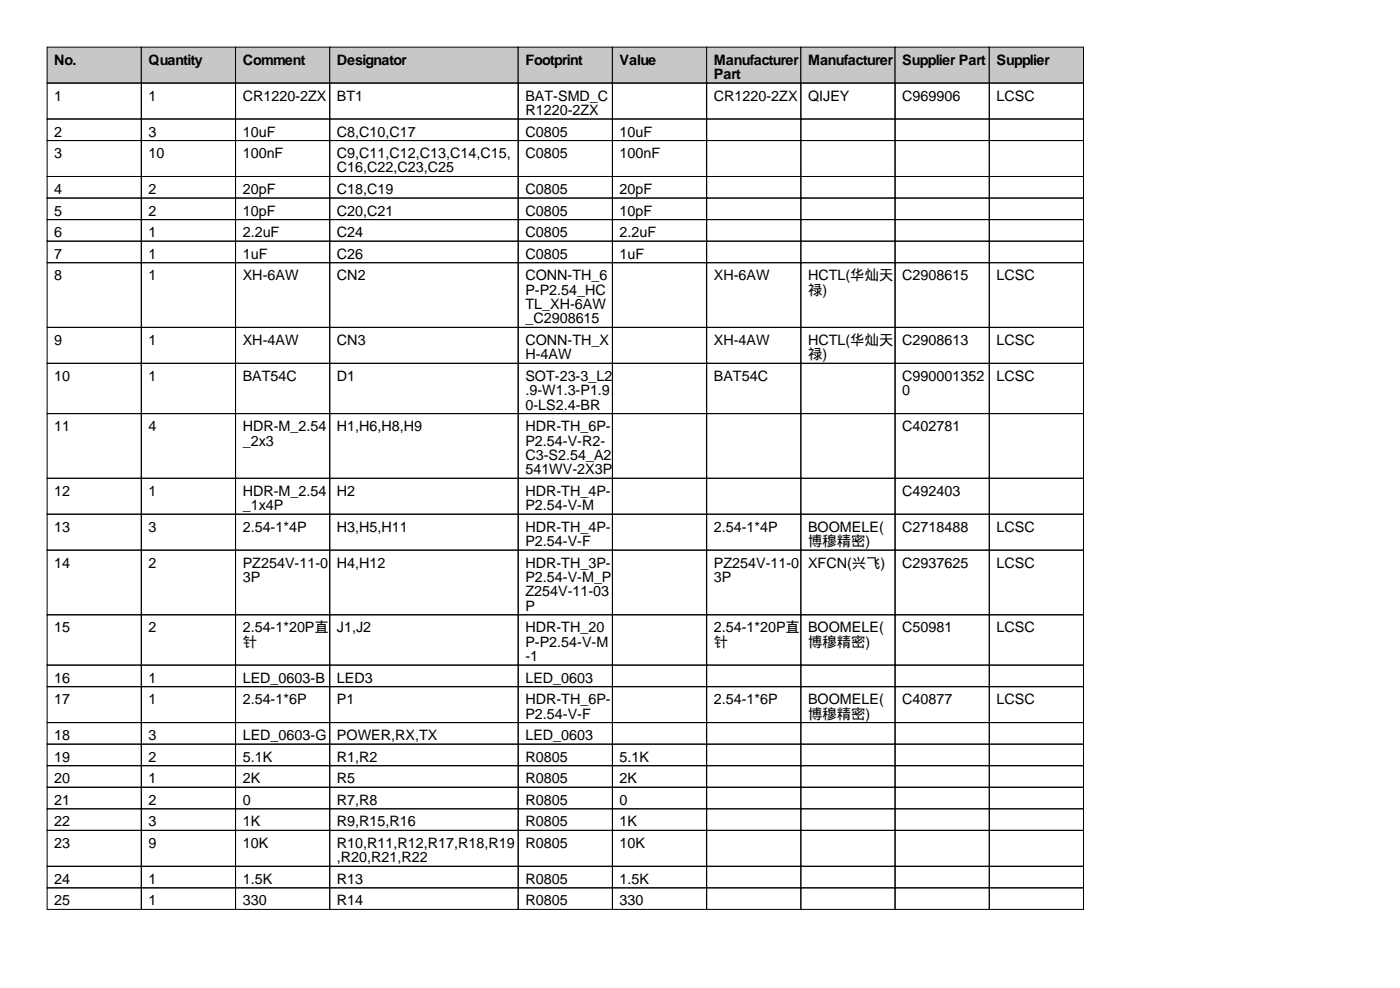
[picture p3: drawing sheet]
<svg xmlns="http://www.w3.org/2000/svg" width="297mm" height="210mm" viewBox="0 0 297 210" stroke-linecap="round" stroke-linejoin="round" font-family="sans-serif">
<defs><g id="words">
<g font-size="3">
<text x="11.5" y="13.7">No.</text>
<text x="31.5" y="13.7">Quantity</text>
<text x="51.5" y="13.7">Comment</text>
<text x="71.5" y="13.7">Designator</text>
<text x="111.5" y="13.7">Footprint</text>
<text x="131.5" y="13.7">Value</text>
<text x="151.5" y="13.7">Manufacturer</text>
<text x="151.5" y="16.8">Part</text>
<text x="171.5" y="13.7">Manufacturer</text>
<text x="191.5" y="13.7">Supplier Part</text>
<text x="211.5" y="13.7">Supplier</text>
<text x="11.5" y="21.3">1</text>
<text x="31.5" y="21.3">1</text>
<text x="51.5" y="21.3">CR1220-2ZX</text>
<text x="71.5" y="21.3">BT1</text>
<text x="111.5" y="21.3">BAT-SMD_C</text>
<text x="151.5" y="21.3">CR1220-2ZX</text>
<text x="171.5" y="21.3">QIJEY</text>
<text x="191.5" y="21.3">C969906</text>
<text x="211.5" y="21.3">LCSC</text>
<text x="11.5" y="29">2</text>
<text x="31.5" y="29">3</text>
<text x="51.5" y="29">10uF</text>
<text x="71.5" y="29">C8,C10,C17</text>
<text x="111.5" y="24.4">R1220-2ZX</text>
<text x="111.5" y="29">C0805</text>
<text x="131.5" y="29">10uF</text>
<text x="11.5" y="33.5">3</text>
<text x="31.5" y="33.5">10</text>
<text x="51.5" y="33.5">100nF</text>
<text x="71.5" y="33.5">C9,C11,C12,C13,C14,C15,</text>
<text x="111.5" y="33.5">C0805</text>
<text x="131.5" y="33.5">100nF</text>
<text x="11.5" y="41.2">4</text>
<text x="31.5" y="41.2">2</text>
<text x="51.5" y="41.2">20pF</text>
<text x="71.5" y="36.6">C16,C22,C23,C25</text>
<text x="71.5" y="41.2">C18,C19</text>
<text x="111.5" y="41.2">C0805</text>
<text x="131.5" y="41.2">20pF</text>
<text x="11.5" y="45.7">5</text>
<text x="31.5" y="45.7">2</text>
<text x="51.5" y="45.7">10pF</text>
<text x="71.5" y="45.7">C20,C21</text>
<text x="111.5" y="45.7">C0805</text>
<text x="131.5" y="45.7">10pF</text>
<text x="11.5" y="50.3">6</text>
<text x="31.5" y="50.3">1</text>
<text x="51.5" y="50.3">2.2uF</text>
<text x="71.5" y="50.3">C24</text>
<text x="111.5" y="50.3">C0805</text>
<text x="131.5" y="50.3">2.2uF</text>
<text x="11.5" y="54.9">7</text>
<text x="11.5" y="59.4">8</text>
<text x="31.5" y="54.9">1</text>
<text x="31.5" y="59.4">1</text>
<text x="51.5" y="54.9">1uF</text>
<text x="51.5" y="59.4">XH-6AW</text>
<text x="71.5" y="54.9">C26</text>
<text x="71.5" y="59.4">CN2</text>
<text x="111.5" y="54.9">C0805</text>
<text x="111.5" y="59.4">CONN-TH_6</text>
<text x="131.5" y="54.9">1uF</text>
<text x="151.5" y="59.4">XH-6AW</text>
<text x="171.5" y="59.4">HCTL(华灿天</text>
<text x="191.5" y="59.4">C2908615</text>
<text x="211.5" y="59.4">LCSC</text>
<text x="111.5" y="62.5">P-P2.54_HC</text>
<text x="111.5" y="65.5">TL_XH-6AW</text>
<text x="171.5" y="62.5">禄)</text>
<text x="111.5" y="68.6">_C2908615</text>
<text x="11.5" y="73.2">9</text>
<text x="31.5" y="73.2">1</text>
<text x="51.5" y="73.2">XH-4AW</text>
<text x="71.5" y="73.2">CN3</text>
<text x="111.5" y="73.2">CONN-TH_X</text>
<text x="111.5" y="76.2">H-4AW</text>
<text x="151.5" y="73.2">XH-4AW</text>
<text x="171.5" y="73.2">HCTL(华灿天</text>
<text x="171.5" y="76.2">禄)</text>
<text x="191.5" y="73.2">C2908613</text>
<text x="211.5" y="73.2">LCSC</text>
<text x="11.5" y="80.8">10</text>
<text x="31.5" y="80.8">1</text>
<text x="51.5" y="80.8">BAT54C</text>
<text x="71.5" y="80.8">D1</text>
<text x="111.5" y="80.8">SOT-23-3_L2</text>
<text x="111.5" y="83.8">.9-W1.3-P1.9</text>
<text x="151.5" y="80.8">BAT54C</text>
<text x="191.5" y="80.8">C990001352</text>
<text x="191.5" y="83.8">0</text>
<text x="211.5" y="80.8">LCSC</text>
<text x="111.5" y="86.9">0-LS2.4-BR</text>
<text x="11.5" y="91.4">11</text>
<text x="31.5" y="91.4">4</text>
<text x="51.5" y="91.4">HDR-M_2.54</text>
<text x="51.5" y="94.5">_2x3</text>
<text x="71.5" y="91.4">H1,H6,H8,H9</text>
<text x="111.5" y="91.4">HDR-TH_6P-</text>
<text x="111.5" y="94.5">P2.54-V-R2-</text>
<text x="191.5" y="91.4">C402781</text>
<text x="111.5" y="97.5">C3-S2.54_A2</text>
<text x="111.5" y="100.6">541WV-2X3P</text>
<text x="11.5" y="105.2">12</text>
<text x="31.5" y="105.2">1</text>
<text x="51.5" y="105.2">HDR-M_2.54</text>
<text x="71.5" y="105.2">H2</text>
<text x="111.5" y="105.2">HDR-TH_4P-</text>
<text x="191.5" y="105.2">C492403</text>
<text x="11.5" y="112.8">13</text>
<text x="31.5" y="112.8">3</text>
<text x="51.5" y="108.2">_1x4P</text>
<text x="51.5" y="112.8">2.54-1*4P</text>
<text x="71.5" y="112.8">H3,H5,H11</text>
<text x="111.5" y="108.2">P2.54-V-M</text>
<text x="111.5" y="112.8">HDR-TH_4P-</text>
<text x="151.5" y="112.8">2.54-1*4P</text>
<text x="171.5" y="112.8">BOOMELE(</text>
<text x="191.5" y="112.8">C2718488</text>
<text x="211.5" y="112.8">LCSC</text>
<text x="111.5" y="115.8">P2.54-V-F</text>
<text x="171.5" y="115.8">博穆精密)</text>
<text x="11.5" y="120.4">14</text>
<text x="31.5" y="120.4">2</text>
<text x="51.5" y="120.4">PZ254V-11-0</text>
<text x="51.5" y="123.4">3P</text>
<text x="71.5" y="120.4">H4,H12</text>
<text x="111.5" y="120.4">HDR-TH_3P-</text>
<text x="111.5" y="123.4">P2.54-V-M_P</text>
<text x="151.5" y="120.4">PZ254V-11-0</text>
<text x="151.5" y="123.4">3P</text>
<text x="171.5" y="120.4">XFCN(兴飞)</text>
<text x="191.5" y="120.4">C2937625</text>
<text x="211.5" y="120.4">LCSC</text>
<text x="111.5" y="126.5">Z254V-11-03</text>
<text x="111.5" y="129.5">P</text>
<text x="11.5" y="134.1">15</text>
<text x="31.5" y="134.1">2</text>
<text x="51.5" y="134.1">2.54-1*20P直</text>
<text x="51.5" y="137.2">针</text>
<text x="71.5" y="134.1">J1,J2</text>
<text x="111.5" y="134.1">HDR-TH_20</text>
<text x="111.5" y="137.2">P-P2.54-V-M</text>
<text x="151.5" y="134.1">2.54-1*20P直</text>
<text x="151.5" y="137.2">针</text>
<text x="171.5" y="134.1">BOOMELE(</text>
<text x="171.5" y="137.2">博穆精密)</text>
<text x="191.5" y="134.1">C50981</text>
<text x="211.5" y="134.1">LCSC</text>
<text x="111.5" y="140.2">-1</text>
<text x="11.5" y="144.8">16</text>
<text x="11.5" y="149.4">17</text>
<text x="31.5" y="144.8">1</text>
<text x="31.5" y="149.4">1</text>
<text x="51.5" y="144.8">LED_0603-B</text>
<text x="51.5" y="149.4">2.54-1*6P</text>
<text x="71.5" y="144.8">LED3</text>
<text x="71.5" y="149.4">P1</text>
<text x="111.5" y="144.8">LED_0603</text>
<text x="111.5" y="149.4">HDR-TH_6P-</text>
<text x="151.5" y="149.4">2.54-1*6P</text>
<text x="171.5" y="149.4">BOOMELE(</text>
<text x="191.5" y="149.4">C40877</text>
<text x="211.5" y="149.4">LCSC</text>
<text x="111.5" y="152.4">P2.54-V-F</text>
<text x="171.5" y="152.4">博穆精密)</text>
<text x="11.5" y="157">18</text>
<text x="11.5" y="161.5">19</text>
<text x="31.5" y="157">3</text>
<text x="31.5" y="161.5">2</text>
<text x="51.5" y="157">LED_0603-G</text>
<text x="51.5" y="161.5">5.1K</text>
<text x="71.5" y="157">POWER,RX,TX</text>
<text x="71.5" y="161.5">R1,R2</text>
<text x="111.5" y="157">LED_0603</text>
<text x="111.5" y="161.5">R0805</text>
<text x="131.5" y="161.5">5.1K</text>
<text x="11.5" y="166.1">20</text>
<text x="31.5" y="166.1">1</text>
<text x="51.5" y="166.1">2K</text>
<text x="71.5" y="166.1">R5</text>
<text x="111.5" y="166.1">R0805</text>
<text x="131.5" y="166.1">2K</text>
<text x="11.5" y="170.7">21</text>
<text x="31.5" y="170.7">2</text>
<text x="51.5" y="170.7">0</text>
<text x="71.5" y="170.7">R7,R8</text>
<text x="111.5" y="170.7">R0805</text>
<text x="131.5" y="170.7">0</text>
<text x="11.5" y="175.3">22</text>
<text x="11.5" y="179.8">23</text>
<text x="31.5" y="175.3">3</text>
<text x="31.5" y="179.8">9</text>
<text x="51.5" y="175.3">1K</text>
<text x="51.5" y="179.8">10K</text>
<text x="71.5" y="175.3">R9,R15,R16</text>
<text x="71.5" y="179.8">R10,R11,R12,R17,R18,R19</text>
<text x="111.5" y="175.3">R0805</text>
<text x="111.5" y="179.8">R0805</text>
<text x="131.5" y="175.3">1K</text>
<text x="131.5" y="179.8">10K</text>
<text x="71.5" y="182.9">,R20,R21,R22</text>
<text x="11.5" y="187.5">24</text>
<text x="31.5" y="187.5">1</text>
<text x="51.5" y="187.5">1.5K</text>
<text x="71.5" y="187.5">R13</text>
<text x="111.5" y="187.5">R0805</text>
<text x="131.5" y="187.5">1.5K</text>
<text x="11.5" y="192">25</text>
<text x="31.5" y="192">1</text>
<text x="51.5" y="192">330</text>
<text x="71.5" y="192">R14</text>
<text x="111.5" y="192">R0805</text>
<text x="131.5" y="192">330</text>
</g>
</g></defs>
<g fill="#c7c7c7" stroke="#000" stroke-width=".21">
<path d="M10 10h20v7.6h-20z"/>
<path d="M30 10h20v7.6h-20z"/>
<path d="M50 10h20v7.6h-20z"/>
<path d="M70 10h40v7.6h-40z"/>
<path d="M110 10h20v7.6h-20z"/>
<path d="M130 10h20v7.6h-20z"/>
<path d="M150 10h20v7.6h-20z"/>
<path d="M170 10h20v7.6h-20z"/>
<path d="M190 10h20v7.6h-20z"/>
<path d="M210 10h20v7.6h-20z"/>
</g>
<g fill="none" stroke="#000" stroke-width=".21">
<path d="M10 17.6h20v7.6h-20zM30 17.6h20v7.6h-20zM50 17.6h20v7.6h-20zM70 17.6h40v7.6h-40zM110 17.6h20v7.6h-20zM130 17.6h20v7.6h-20zM150 17.6h20v7.6h-20zM170 17.6h20v7.6h-20zM190 17.6h20v7.6h-20zM210 17.6h20v7.6h-20zM10 25.2h20v4.6h-20zM10 29.8h20v7.6h-20z"/>
<path d="M10 37.4h20v4.6h-20zM30 25.2h20v4.6h-20zM30 29.8h20v7.6h-20zM30 37.4h20v4.6h-20zM50 25.2h20v4.6h-20zM50 29.8h20v7.6h-20zM50 37.4h20v4.6h-20zM70 25.2h40v4.6h-40zM70 29.8h40v7.6h-40zM70 37.4h40v4.6h-40zM110 25.2h20v4.6h-20zM110 29.8h20v7.6h-20z"/>
<path d="M110 37.4h20v4.6h-20zM130 25.2h20v4.6h-20zM130 29.8h20v7.6h-20zM130 37.4h20v4.6h-20zM150 25.2h20v4.6h-20zM150 29.8h20v7.6h-20zM150 37.4h20v4.6h-20zM170 25.2h20v4.6h-20zM170 29.8h20v7.6h-20zM170 37.4h20v4.6h-20zM190 25.2h20v4.6h-20zM190 29.8h20v7.6h-20z"/>
<path d="M190 37.4h20v4.6h-20zM210 25.2h20v4.6h-20zM210 29.8h20v7.6h-20zM210 37.4h20v4.6h-20zM10 42h20v4.6h-20zM10 46.6h20v4.5h-20zM10 51.1h20v4.6h-20zM10 55.7h20v13.7h-20zM30 42h20v4.6h-20zM30 46.6h20v4.5h-20zM30 51.1h20v4.6h-20zM30 55.7h20v13.7h-20z"/>
<path d="M50 42h20v4.6h-20zM50 46.6h20v4.5h-20zM50 51.1h20v4.6h-20zM50 55.7h20v13.7h-20zM70 42h40v4.6h-40zM70 46.6h40v4.5h-40zM70 51.1h40v4.6h-40zM70 55.7h40v13.7h-40zM110 42h20v4.6h-20zM110 46.6h20v4.5h-20zM110 51.1h20v4.6h-20zM110 55.7h20v13.7h-20z"/>
<path d="M130 42h20v4.6h-20zM130 46.6h20v4.5h-20zM130 51.1h20v4.6h-20zM130 55.7h20v13.7h-20zM150 42h20v4.6h-20zM150 46.6h20v4.5h-20zM150 51.1h20v4.6h-20zM150 55.7h20v13.7h-20zM170 42h20v4.6h-20zM170 46.6h20v4.5h-20zM170 51.1h20v4.6h-20zM170 55.7h20v13.7h-20z"/>
<path d="M190 42h20v4.6h-20zM190 46.6h20v4.5h-20zM190 51.1h20v4.6h-20zM190 55.7h20v13.7h-20zM210 42h20v4.6h-20zM210 46.6h20v4.5h-20zM210 51.1h20v4.6h-20zM210 55.7h20v13.7h-20zM10 69.4h20v7.7h-20zM10 77.1h20v10.6h-20zM30 69.4h20v7.7h-20zM30 77.1h20v10.6h-20z"/>
<path d="M50 69.4h20v7.7h-20zM50 77.1h20v10.6h-20zM70 69.4h40v7.7h-40zM70 77.1h40v10.6h-40zM110 69.4h20v7.7h-20zM110 77.1h20v10.6h-20zM130 69.4h20v7.7h-20zM130 77.1h20v10.6h-20zM150 69.4h20v7.7h-20zM150 77.1h20v10.6h-20zM170 69.4h20v7.7h-20zM170 77.1h20v10.6h-20z"/>
<path d="M190 69.4h20v7.7h-20zM190 77.1h20v10.6h-20zM210 69.4h20v7.7h-20zM210 77.1h20v10.6h-20zM10 87.7h20v13.7h-20zM30 87.7h20v13.7h-20zM50 87.7h20v13.7h-20zM70 87.7h40v13.7h-40zM110 87.7h20v13.7h-20zM130 87.7h20v13.7h-20zM150 87.7h20v13.7h-20zM170 87.7h20v13.7h-20z"/>
<path d="M190 87.7h20v13.7h-20zM210 87.7h20v13.7h-20zM10 101.4h20v7.7h-20zM10 109.1h20v7.6h-20zM10 116.7h20v13.7h-20zM30 101.4h20v7.7h-20zM30 109.1h20v7.6h-20zM30 116.7h20v13.7h-20zM50 101.4h20v7.7h-20zM50 109.1h20v7.6h-20zM50 116.7h20v13.7h-20zM70 101.4h40v7.7h-40z"/>
<path d="M70 109.1h40v7.6h-40zM70 116.7h40v13.7h-40zM110 101.4h20v7.7h-20zM110 109.1h20v7.6h-20zM110 116.7h20v13.7h-20zM130 101.4h20v7.7h-20zM130 109.1h20v7.6h-20zM130 116.7h20v13.7h-20zM150 101.4h20v7.7h-20zM150 109.1h20v7.6h-20zM150 116.7h20v13.7h-20zM170 101.4h20v7.7h-20z"/>
<path d="M170 109.1h20v7.6h-20zM170 116.7h20v13.7h-20zM190 101.4h20v7.7h-20zM190 109.1h20v7.6h-20zM190 116.7h20v13.7h-20zM210 101.4h20v7.7h-20zM210 109.1h20v7.6h-20zM210 116.7h20v13.7h-20zM10 130.4h20v10.7h-20zM30 130.4h20v10.7h-20zM50 130.4h20v10.7h-20zM70 130.4h40v10.7h-40z"/>
<path d="M110 130.4h20v10.7h-20zM130 130.4h20v10.7h-20zM150 130.4h20v10.7h-20zM170 130.4h20v10.7h-20zM190 130.4h20v10.7h-20zM210 130.4h20v10.7h-20zM10 141.1h20v4.5h-20zM10 145.6h20v7.7h-20zM10 153.3h20v4.5h-20zM10 157.8h20v4.6h-20zM30 141.1h20v4.5h-20zM30 145.6h20v7.7h-20z"/>
<path d="M30 153.3h20v4.5h-20zM30 157.8h20v4.6h-20zM50 141.1h20v4.5h-20zM50 145.6h20v7.7h-20zM50 153.3h20v4.5h-20zM50 157.8h20v4.6h-20zM70 141.1h40v4.5h-40zM70 145.6h40v7.7h-40zM70 153.3h40v4.5h-40zM70 157.8h40v4.6h-40zM110 141.1h20v4.5h-20zM110 145.6h20v7.7h-20z"/>
<path d="M110 153.3h20v4.5h-20zM110 157.8h20v4.6h-20zM130 141.1h20v4.5h-20zM130 145.6h20v7.7h-20zM130 153.3h20v4.5h-20zM130 157.8h20v4.6h-20zM150 141.1h20v4.5h-20zM150 145.6h20v7.7h-20zM150 153.3h20v4.5h-20zM150 157.8h20v4.6h-20zM170 141.1h20v4.5h-20zM170 145.6h20v7.7h-20z"/>
<path d="M170 153.3h20v4.5h-20zM170 157.8h20v4.6h-20zM190 141.1h20v4.5h-20zM190 145.6h20v7.7h-20zM190 153.3h20v4.5h-20zM190 157.8h20v4.6h-20zM210 141.1h20v4.5h-20zM210 145.6h20v7.7h-20zM210 153.3h20v4.5h-20zM210 157.8h20v4.6h-20zM10 162.4h20v4.6h-20zM10 167h20v4.5h-20z"/>
<path d="M10 171.5h20v4.6h-20zM10 176.1h20v7.6h-20zM30 162.4h20v4.6h-20zM30 167h20v4.5h-20zM30 171.5h20v4.6h-20zM30 176.1h20v7.6h-20zM50 162.4h20v4.6h-20zM50 167h20v4.5h-20zM50 171.5h20v4.6h-20zM50 176.1h20v7.6h-20zM70 162.4h40v4.6h-40zM70 167h40v4.5h-40z"/>
<path d="M70 171.5h40v4.6h-40zM70 176.1h40v7.6h-40zM110 162.4h20v4.6h-20zM110 167h20v4.5h-20zM110 171.5h20v4.6h-20zM110 176.1h20v7.6h-20zM130 162.4h20v4.6h-20zM130 167h20v4.5h-20zM130 171.5h20v4.6h-20zM130 176.1h20v7.6h-20zM150 162.4h20v4.6h-20zM150 167h20v4.5h-20z"/>
<path d="M150 171.5h20v4.6h-20zM150 176.1h20v7.6h-20zM170 162.4h20v4.6h-20zM170 167h20v4.5h-20zM170 171.5h20v4.6h-20zM170 176.1h20v7.6h-20zM190 162.4h20v4.6h-20zM190 167h20v4.5h-20zM190 171.5h20v4.6h-20zM190 176.1h20v7.6h-20zM210 162.4h20v4.6h-20zM210 167h20v4.5h-20z"/>
<path d="M210 171.5h20v4.6h-20zM210 176.1h20v7.6h-20zM10 183.7h20v4.6h-20zM10 188.3h20v4.6h-20zM30 183.7h20v4.6h-20zM30 188.3h20v4.6h-20zM50 183.7h20v4.6h-20zM50 188.3h20v4.6h-20zM70 183.7h40v4.6h-40zM70 188.3h40v4.6h-40zM110 183.7h20v4.6h-20zM110 188.3h20v4.6h-20z"/>
<path d="M130 183.7h20v4.6h-20zM130 188.3h20v4.6h-20zM150 183.7h20v4.6h-20zM150 188.3h20v4.6h-20zM170 183.7h20v4.6h-20zM170 188.3h20v4.6h-20zM190 183.7h20v4.6h-20zM190 188.3h20v4.6h-20zM210 183.7h20v4.6h-20zM210 188.3h20v4.6h-20z"/>
</g>
<use href="#words"/>
</svg>
